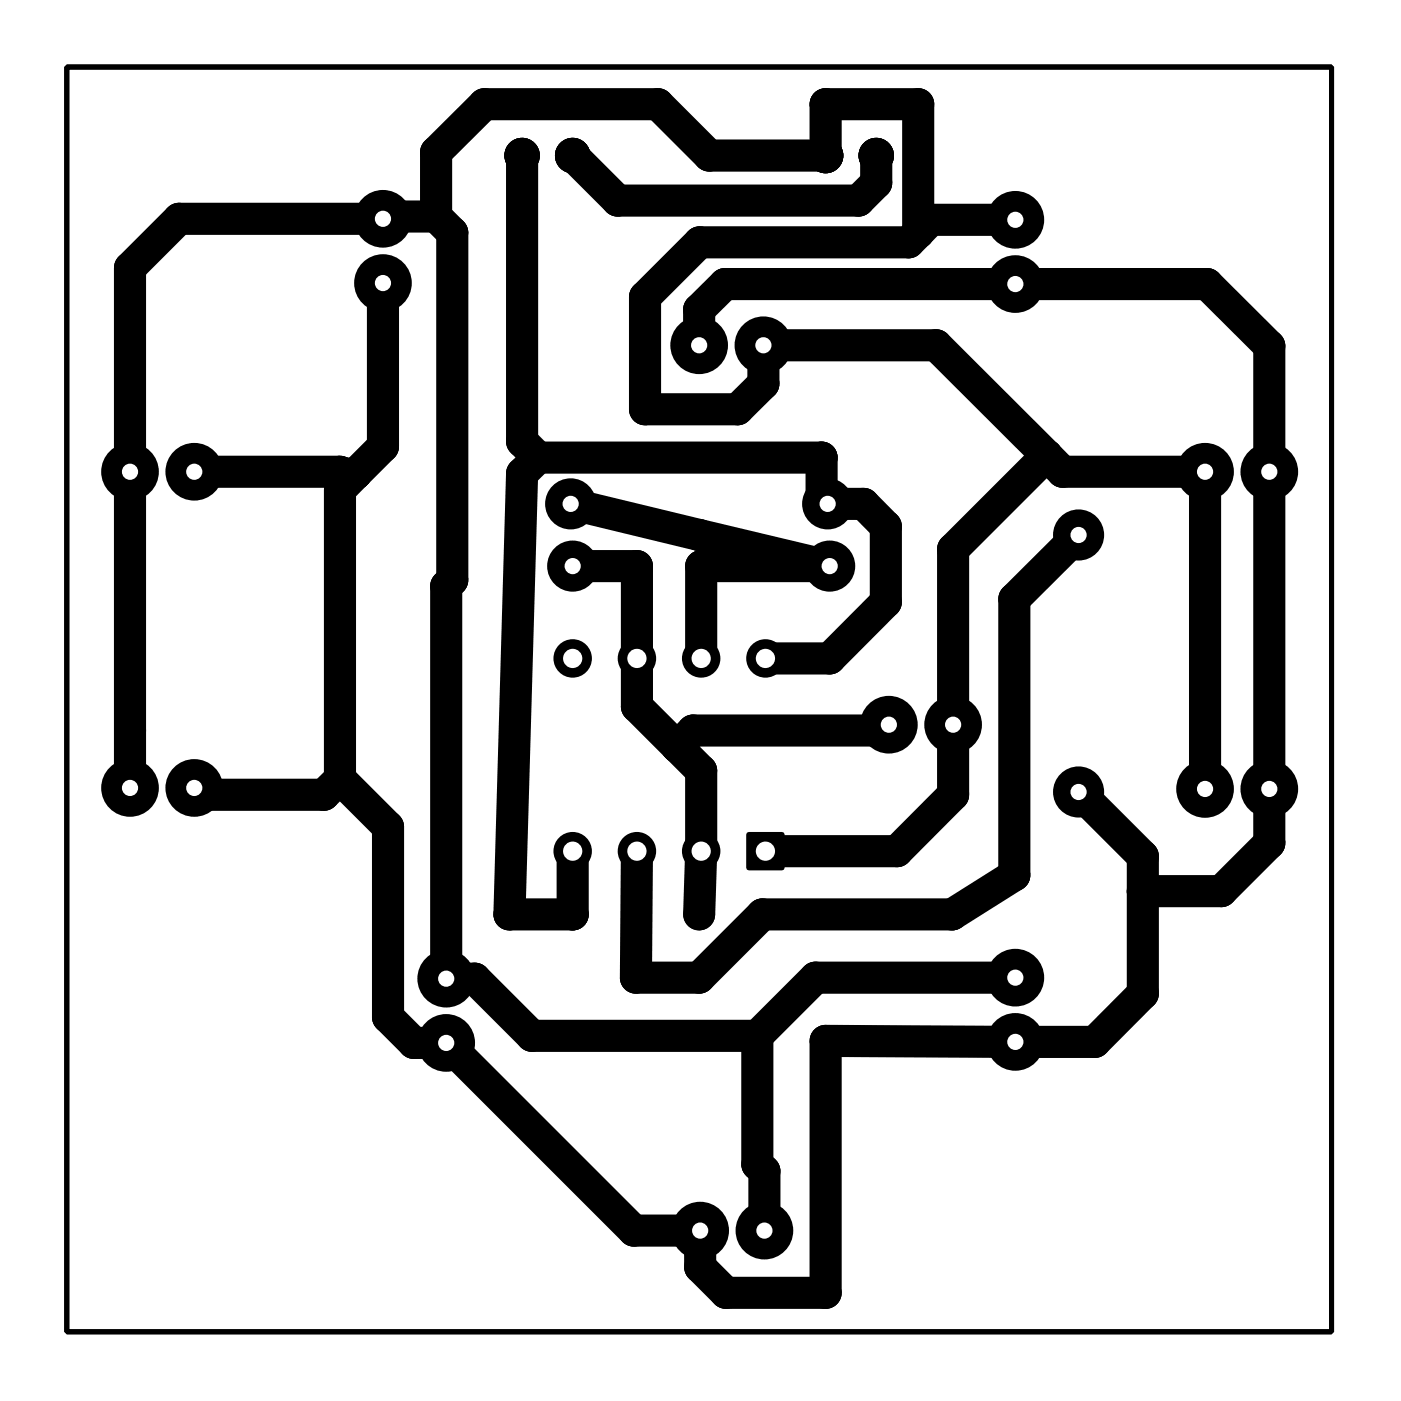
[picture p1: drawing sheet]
<svg xmlns="http://www.w3.org/2000/svg" width="55mm" height="55mm" viewBox="0 0 55 55" stroke-linecap="round" stroke-linejoin="round" font-family="sans-serif">
<g fill="#000">
<path d="M29.5 32.9h1.5v1.5h-1.5z" fill-rule="evenodd"/>
<circle cx="5.1" cy="18.7" r="1.14"/>
<circle cx="5.1" cy="10.6" r=".63"/>
<circle cx="7.1" cy="8.7" r=".63"/>
<circle cx="7.7" cy="18.7" r="1.14"/>
<circle cx="13.4" cy="19.4" r=".63"/>
<circle cx="13.4" cy="18.7" r=".63"/>
<circle cx="14.1" cy="18.7" r=".63"/>
<circle cx="15.1" cy="8.7" r="1.14"/>
<circle cx="15.1" cy="11.2" r="1.14"/>
<circle cx="15.1" cy="17.7" r=".63"/>
<circle cx="15.2" cy="8.6" r=".63"/>
<circle cx="17.2" cy="6" r=".63"/>
<circle cx="17.2" cy="8.6" r=".63"/>
<circle cx="17.9" cy="9.2" r=".63"/>
<circle cx="19.1" cy="4.1" r=".63"/>
<circle cx="20.6" cy="6.2" r=".7"/>
<circle cx="20.6" cy="18.7" r=".63"/>
<circle cx="20.6" cy="17.5" r=".63"/>
<circle cx="21.3" cy="18.1" r=".63"/>
<circle cx="22.6" cy="19.9" r="1.01"/>
<circle cx="22.6" cy="6.2" r=".7"/>
<circle cx="24.4" cy="7.9" r=".63"/>
<circle cx="25.5" cy="16.2" r=".63"/>
<circle cx="25.5" cy="11.7" r=".63"/>
<circle cx="26" cy="4.1" r=".63"/>
<circle cx="27.6" cy="13.7" r="1.14"/>
<circle cx="27.6" cy="12.2" r=".63"/>
<circle cx="27.7" cy="9.6" r=".63"/>
<circle cx="28" cy="6.2" r=".63"/>
<circle cx="28.7" cy="11.2" r=".63"/>
<circle cx="29.2" cy="16.2" r=".63"/>
<circle cx="30.2" cy="13.7" r="1.14"/>
<circle cx="30.2" cy="15.2" r=".63"/>
<circle cx="32.5" cy="18.1" r=".63"/>
<circle cx="32.5" cy="19.7" r=".63"/>
<circle cx="32.6" cy="6.2" r=".7"/>
<circle cx="32.6" cy="4.1" r=".63"/>
<circle cx="32.7" cy="19.9" r="1.01"/>
<circle cx="33.9" cy="7.9" r=".63"/>
<circle cx="34.1" cy="19.9" r=".63"/>
<circle cx="34.6" cy="6.2" r=".7"/>
<circle cx="34.6" cy="7.2" r=".63"/>
<circle cx="35.9" cy="9.6" r=".63"/>
<circle cx="36.3" cy="9.2" r=".63"/>
<circle cx="36.3" cy="4.1" r=".63"/>
<circle cx="36.8" cy="8.7" r=".63"/>
<circle cx="37" cy="13.7" r=".63"/>
<circle cx="40.1" cy="11.2" r="1.14"/>
<circle cx="40.1" cy="8.7" r="1.14"/>
<circle cx="41.4" cy="18" r=".63"/>
<circle cx="42" cy="18.7" r=".63"/>
<circle cx="47.6" cy="18.7" r="1.14"/>
<circle cx="47.7" cy="11.2" r=".63"/>
<circle cx="50.2" cy="18.7" r="1.14"/>
<circle cx="50.2" cy="13.7" r=".63"/>
<circle cx="5.1" cy="31.2" r="1.14"/>
<circle cx="5.1" cy="28.9" r=".63"/>
<circle cx="7.7" cy="31.2" r="1.14"/>
<circle cx="8" cy="31.4" r=".63"/>
<circle cx="12.8" cy="31.4" r=".63"/>
<circle cx="13.4" cy="30.8" r=".63"/>
<circle cx="15.3" cy="32.7" r=".63"/>
<circle cx="17.6" cy="38.7" r="1.14"/>
<circle cx="17.6" cy="23.2" r=".63"/>
<circle cx="17.9" cy="22.9" r=".63"/>
<circle cx="18.8" cy="38.7" r=".63"/>
<circle cx="20.1" cy="36.2" r=".63"/>
<circle cx="22.6" cy="22.4" r="1.01"/>
<circle cx="22.6" cy="33.7" r=".76"/>
<circle cx="22.6" cy="26" r=".76"/>
<circle cx="22.6" cy="36.2" r=".63"/>
<circle cx="25.1" cy="38.7" r=".63"/>
<circle cx="25.2" cy="33.7" r=".76"/>
<circle cx="25.2" cy="26" r=".76"/>
<circle cx="25.2" cy="22.4" r=".63"/>
<circle cx="25.2" cy="27.9" r=".63"/>
<circle cx="26.8" cy="29.5" r=".63"/>
<circle cx="27.4" cy="28.9" r=".63"/>
<circle cx="27.6" cy="21.2" r=".63"/>
<circle cx="27.6" cy="36.2" r=".63"/>
<circle cx="27.6" cy="38.7" r=".63"/>
<circle cx="27.7" cy="33.7" r=".76"/>
<circle cx="27.7" cy="26" r=".76"/>
<circle cx="27.7" cy="22.4" r=".63"/>
<circle cx="27.7" cy="30.5" r=".63"/>
<circle cx="30.1" cy="36.2" r=".63"/>
<circle cx="30.3" cy="26" r=".76"/>
<circle cx="32.2" cy="38.7" r=".63"/>
<circle cx="32.8" cy="22.4" r="1.01"/>
<circle cx="32.8" cy="26" r=".63"/>
<circle cx="34.9" cy="28.9" r=".63"/>
<circle cx="35" cy="23.8" r=".63"/>
<circle cx="35" cy="20.8" r=".63"/>
<circle cx="35.1" cy="28.7" r="1.14"/>
<circle cx="35.5" cy="33.7" r=".63"/>
<circle cx="37.6" cy="36.2" r=".63"/>
<circle cx="37.7" cy="28.7" r="1.14"/>
<circle cx="37.7" cy="31.4" r=".63"/>
<circle cx="37.7" cy="21.7" r=".63"/>
<circle cx="40.1" cy="34.6" r=".63"/>
<circle cx="40.1" cy="23.7" r=".63"/>
<circle cx="40.1" cy="38.7" r="1.14"/>
<circle cx="42.6" cy="21.2" r="1.01"/>
<circle cx="42.6" cy="31.3" r="1.01"/>
<circle cx="45.2" cy="33.9" r=".63"/>
<circle cx="45.2" cy="35.2" r=".63"/>
<circle cx="45.2" cy="39.3" r=".63"/>
<circle cx="47.6" cy="31.2" r="1.14"/>
<circle cx="48.3" cy="35.2" r=".63"/>
<circle cx="50.2" cy="31.2" r="1.14"/>
<circle cx="50.2" cy="33.3" r=".63"/>
<circle cx="15.3" cy="40.2" r=".63"/>
<circle cx="16.4" cy="41.2" r=".63"/>
<circle cx="17.6" cy="41.2" r="1.14"/>
<circle cx="21" cy="41" r=".63"/>
<circle cx="25.1" cy="48.7" r=".63"/>
<circle cx="27.7" cy="48.7" r="1.14"/>
<circle cx="27.7" cy="50.1" r=".63"/>
<circle cx="28.7" cy="51.1" r=".63"/>
<circle cx="29.9" cy="46" r=".63"/>
<circle cx="29.9" cy="41" r=".63"/>
<circle cx="30.2" cy="48.7" r="1.14"/>
<circle cx="30.2" cy="46.3" r=".63"/>
<circle cx="32.6" cy="51.1" r=".63"/>
<circle cx="32.6" cy="41.2" r=".63"/>
<circle cx="40.1" cy="41.2" r="1.14"/>
<circle cx="43.3" cy="41.2" r=".63"/>
</g>
<path d="M2.6 2.6h50v50h-50z" fill="none" stroke="#000" stroke-width=".2"/>
<g fill="none" stroke="#000" stroke-width="1.3">
<path d="M7.7 18.6h5.7v.1h.7M14.1 18.7l-.7 .7v11.4M15.1 11.2v6.4l-1 1.1M17.2 8.6h-2h-.1h-8l-2 2v20.5M17.2 8.6v-2.6l1.9-1.9h6.9l2 2h4.6v-2h3.7v5.1M17.2 8.6l.7 .6v13.7l-.3 .3v15.5h1.2l2.2 2.2h8.9M20.6 6.1v11.3l.7 .7M21.3 18.1h11.2v1.6l.2 .2h1.4l.9 .9v3l-2.2 2.2h-2.5M21.3 18.1l-.7 .6-.5 17.4h2.5v-2.5M22.6 19.9l10.2 2.5h-5.1v3.6M22.6 6.1l1.8 1.8h9.5l.7-.7v-1.1M27.6 13.6v-1.4l1.1-1h19l2.5 2.5v19.6l-1.9 1.9h-3.1"/>
<path d="M36.3 9.2l-.4 .4h-8.2l-2.2 2.1v4.5h3.7l1-1v-1.6h6.8l4.4 4.4M40.1 8.7h-3.3l-.5 .5M41.4 18l.6 .6h5.6v12.6M41.4 18l-3.7 3.7v9.7l-2.2 2.2h-5.2M13.4 30.8l1.9 1.9v7.5l1.1 1h1.2l7.5 7.4h2.6v1.5l1 1h3.9v-10l10.7 .1 1.9-1.9v-5.5l-2.6-2.5M13.4 30.8l-.6 .6h-4.8l-.3-.3M22.6 22.4h2.6v5.5l2.5 2.6-.1 5.6M35.1 28.6l-.2 .3h-7.5l-.6 .6M40.1 38.6h-7.9l-2.3 2.3M42.6 21.1l-2.5 2.6v10.9l-2.5 1.5h-7.5l-2.5 2.5h-2.5l.1-5M29.9 40.9v5.1l.3 .3v2.3"/>
</g>
<path d="M29.6 33h1.3v1.3h-1.3z" fill="#000"/>
<circle cx="30.3" cy="33.6" r=".38" fill="#fff"/>
<circle cx="27.7" cy="33.7" r=".63" fill="#000"/>
<circle cx="27.7" cy="33.6" r=".38" fill="#fff"/>
<circle cx="25.2" cy="33.7" r=".63" fill="#000"/>
<circle cx="25.2" cy="33.6" r=".38" fill="#fff"/>
<circle cx="22.6" cy="33.7" r=".63" fill="#000"/>
<circle cx="22.6" cy="33.6" r=".38" fill="#fff"/>
<circle cx="22.6" cy="26" r=".63" fill="#000"/>
<circle cx="22.6" cy="26" r=".38" fill="#fff"/>
<circle cx="25.2" cy="26" r=".63" fill="#000"/>
<circle cx="25.2" cy="26" r=".38" fill="#fff"/>
<circle cx="27.7" cy="26" r=".63" fill="#000"/>
<circle cx="27.7" cy="26" r=".38" fill="#fff"/>
<circle cx="30.3" cy="26" r=".63" fill="#000"/>
<circle cx="30.3" cy="26" r=".38" fill="#fff"/>
<circle cx="32.8" cy="22.4" r=".89" fill="#000"/>
<circle cx="32.8" cy="22.4" r=".32" fill="#fff"/>
<circle cx="22.6" cy="22.4" r=".89" fill="#000"/>
<circle cx="22.6" cy="22.4" r=".32" fill="#fff"/>
<circle cx="32.7" cy="19.9" r=".89" fill="#000"/>
<circle cx="32.7" cy="19.9" r=".32" fill="#fff"/>
<circle cx="22.6" cy="19.9" r=".89" fill="#000"/>
<circle cx="22.6" cy="19.9" r=".32" fill="#fff"/>
<circle cx="35.1" cy="28.7" r="1.01" fill="#000"/>
<circle cx="35.1" cy="28.6" r=".32" fill="#fff"/>
<circle cx="37.7" cy="28.7" r="1.01" fill="#000"/>
<circle cx="37.7" cy="28.6" r=".32" fill="#fff"/>
<circle cx="15.1" cy="11.2" r="1.01" fill="#000"/>
<circle cx="15.1" cy="11.2" r=".32" fill="#fff"/>
<circle cx="15.1" cy="8.7" r="1.01" fill="#000"/>
<circle cx="15.1" cy="8.6" r=".32" fill="#fff"/>
<circle cx="27.6" cy="13.7" r="1.01" fill="#000"/>
<circle cx="27.6" cy="13.6" r=".32" fill="#fff"/>
<circle cx="30.2" cy="13.7" r="1.01" fill="#000"/>
<circle cx="30.2" cy="13.6" r=".32" fill="#fff"/>
<circle cx="40.1" cy="11.2" r="1.01" fill="#000"/>
<circle cx="40.1" cy="11.2" r=".32" fill="#fff"/>
<circle cx="40.1" cy="8.7" r="1.01" fill="#000"/>
<circle cx="40.1" cy="8.7" r=".32" fill="#fff"/>
<circle cx="50.2" cy="18.7" r="1.01" fill="#000"/>
<circle cx="50.2" cy="18.6" r=".32" fill="#fff"/>
<circle cx="47.6" cy="18.7" r="1.01" fill="#000"/>
<circle cx="47.6" cy="18.6" r=".32" fill="#fff"/>
<circle cx="50.2" cy="31.2" r="1.01" fill="#000"/>
<circle cx="50.2" cy="31.2" r=".32" fill="#fff"/>
<circle cx="47.6" cy="31.2" r="1.01" fill="#000"/>
<circle cx="47.6" cy="31.2" r=".32" fill="#fff"/>
<circle cx="40.1" cy="41.2" r="1.01" fill="#000"/>
<circle cx="40.1" cy="41.2" r=".32" fill="#fff"/>
<circle cx="40.1" cy="38.7" r="1.01" fill="#000"/>
<circle cx="40.1" cy="38.6" r=".32" fill="#fff"/>
<circle cx="27.7" cy="48.7" r="1.01" fill="#000"/>
<circle cx="27.7" cy="48.6" r=".32" fill="#fff"/>
<circle cx="30.2" cy="48.7" r="1.01" fill="#000"/>
<circle cx="30.2" cy="48.6" r=".32" fill="#fff"/>
<circle cx="17.6" cy="41.2" r="1.01" fill="#000"/>
<circle cx="17.6" cy="41.2" r=".32" fill="#fff"/>
<circle cx="17.6" cy="38.7" r="1.01" fill="#000"/>
<circle cx="17.6" cy="38.7" r=".32" fill="#fff"/>
<circle cx="7.7" cy="31.2" r="1.01" fill="#000"/>
<circle cx="7.7" cy="31.1" r=".32" fill="#fff"/>
<circle cx="5.1" cy="31.2" r="1.01" fill="#000"/>
<circle cx="5.1" cy="31.1" r=".32" fill="#fff"/>
<circle cx="7.7" cy="18.7" r="1.01" fill="#000"/>
<circle cx="7.7" cy="18.6" r=".32" fill="#fff"/>
<circle cx="5.1" cy="18.7" r="1.01" fill="#000"/>
<circle cx="5.1" cy="18.6" r=".32" fill="#fff"/>
<g fill="#000">
<circle cx="20.6" cy="6.2" r=".7"/>
<circle cx="22.6" cy="6.2" r=".7"/>
<circle cx="32.6" cy="6.2" r=".7"/>
<circle cx="34.6" cy="6.2" r=".7"/>
<circle cx="42.6" cy="31.3" r=".89"/>
</g>
<circle cx="42.6" cy="31.3" r=".32" fill="#fff"/>
<circle cx="42.6" cy="21.2" r=".89" fill="#000"/>
<circle cx="42.6" cy="21.1" r=".32" fill="#fff"/>
<path d="M2.6 2.6h50v50h-50z" fill="none" stroke="#000" stroke-width=".2"/>
</svg>
